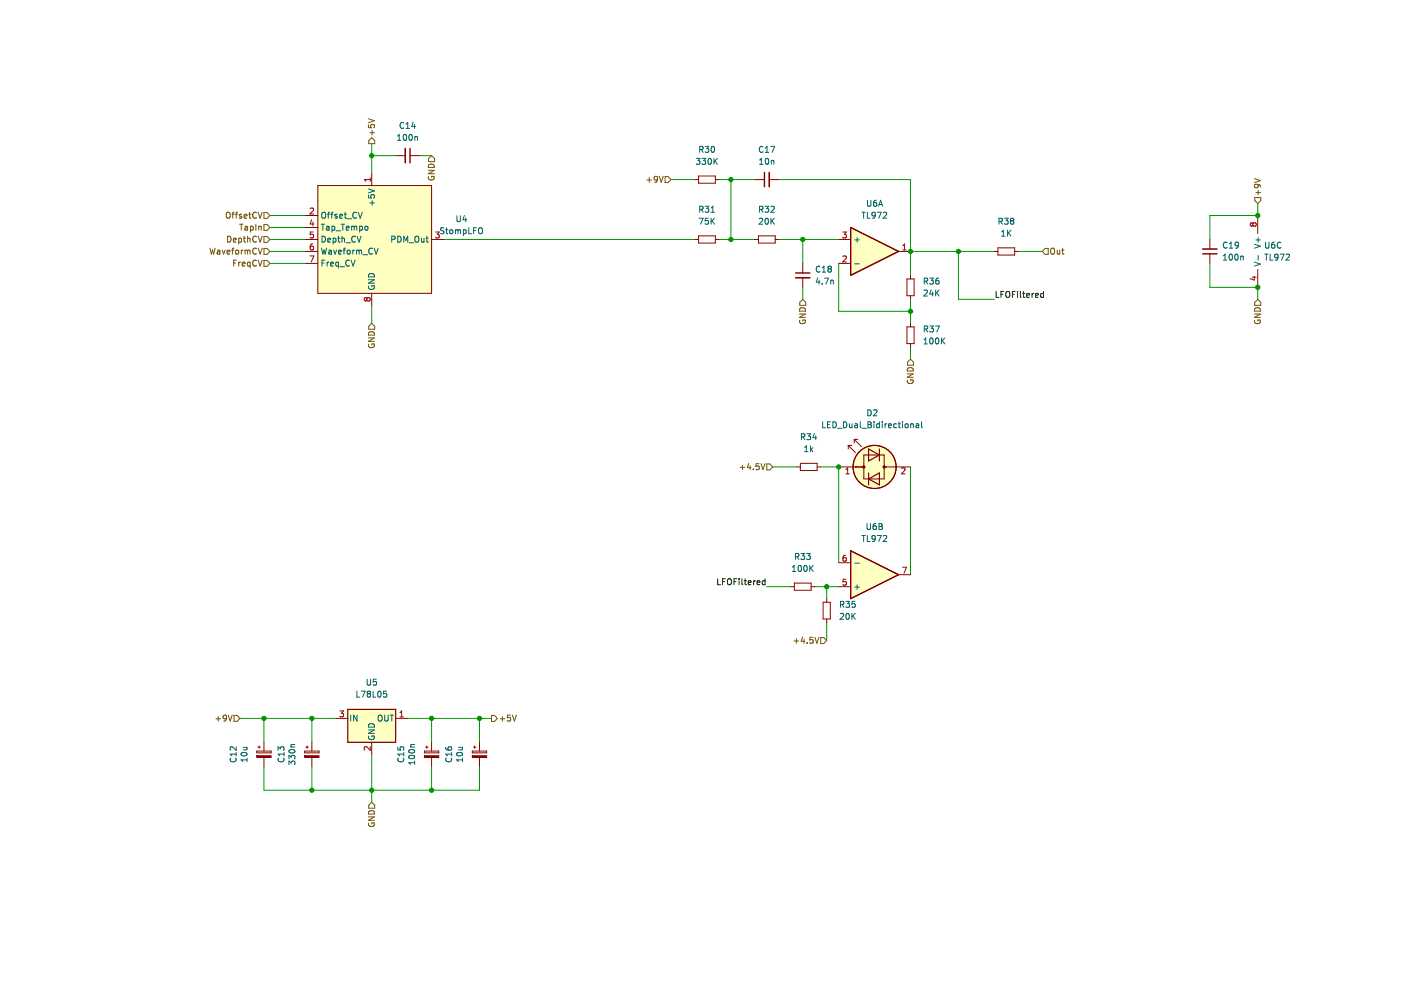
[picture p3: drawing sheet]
<svg xmlns="http://www.w3.org/2000/svg" width="297mm" height="210mm" viewBox="0 0 297 210" stroke-linecap="round" stroke-linejoin="round" font-family="sans-serif">
<path d="M.1 0h296.9v209.9h-296.9z" fill-rule="evenodd" fill="#fff" stroke="#fff" stroke-width=".21"/>
<g fill="#ffffc2" stroke="#ffffc2" stroke-width=".21">
<path d="M180.4 48.2l10.1 5.1-10.1 5.1z"/>
<path d="M67.4 39.3h24.1v22.9h-24.1z" fill-rule="evenodd"/>
</g>
<path d="M73.7 150.4h10.2v7h-10.2z" fill-rule="evenodd" fill="#ffffc2" stroke="#ffffc2" stroke-width=".25"/>
<path d="M180.4 48.2l10.1 5.1-10.1 5.1z" fill="none" stroke="#840000" stroke-width=".25"/>
<circle cx="185.4" cy="99" r="4.6" fill="#ffffc2" stroke="#840000" stroke-width=".21"/>
<path d="M180.4 116.8l10.1 5.1-10.1 5z" fill="#ffffc2" stroke="#ffffc2" stroke-width=".21"/>
<g fill="none" stroke="#840000" stroke-width=".25">
<path d="M180.4 48.2l10.1 5.1-10.1 5.1zM184.2 95.2l2.2 1.3-2.2 1.2zM186.4 95.2v2.5M180.4 116.8l10.1 5.1-10.1 5zM184.2 101.5l2.2-1.2v2.5zM184.2 100.3v2.5M73.7 150.4h10.2v7h-10.2z"/>
<circle cx="185.4" cy="99" r="4.6"/>
</g>
<g fill="none" stroke="#009600" stroke-width=".21">
<path d="M78.8 33h5.1M78.8 30.5v6.3M89 33h2.5M142.3 38.1h5.1M152.4 38.1h7.6M155 38.1v12.7M165.1 38.1h27.9v20.3M57.2 55.8h7.6M57.2 48.2h7.6M57.2 53.3h7.6M57.2 50.8h7.6M57.2 45.7h7.6"/>
<path d="M94 50.8h53.4M152.4 50.8h7.6M165.1 50.8h12.7M170.2 50.8v5M177.8 55.8v10.2h15.2M193 53.3h17.8M203.2 53.3v10.2h7.6M215.9 53.3h5.1M256.5 55.8v5.1h10.2v2.6M266.7 43.2v2.5h-10.2v5.1M78.8 64.7v3.8M170.2 60.9v2.6"/>
<path d="M193 63.5v5M193 73.6v2.6M163.9 99h5M174 99h3.8v20.3M193 99v22.9M162.6 124.4h5.1M172.7 124.4h5.1M175.3 124.4v2.5M175.3 132v3.8M50.9 152.3h20.3M56 152.3v5.1M66.1 152.3v5.1"/>
<path d="M78.8 159.9v10.2M86.4 152.3h17.8M91.5 152.3v5.1M101.7 152.3v5.1M56 162.5v5h45.7v-5M66.1 162.5v5M91.5 162.5v5"/>
</g>
<g fill="none" stroke="#0f0f0f" stroke-width=".21">
<path d="M211.2 61.8v1.3h.6M212.2 62.4h.4M212.8 61.8h-.6v1.3M213.3 62l.3-.2a.43 .43 0 0 1 .5 .4v.4a.42 .42 0 0 1-.4 .5 .42 .42 0 0 1-.4-.5zM214.6 62.4h.5M215.2 61.8h-.6v1.3M215.7 61.8v.1M215.7 62.2v.9M216.3 61.8v1.1l.2 .2M216.8 62.2h.5M217 61.8v1.1l.3 .2M217.7 62.6l.6-.1-.1-.2-.4-.1-.1 .2v.6h.5"/>
<path d="M218.8 62.2v.9M219.2 62.2l-.4 .3M219.5 62.6l.6-.1v-.2l-.4-.1-.2 .2 .1 .6h.5M221.2 62.3l-.3-.1-.3 .3 .1 .5h.5M221.2 61.8v1.3M152.2 122.7v1.3h.6M153.2 123.3h.4M153.8 122.7h-.6v1.3M154.3 122.9l.2-.2a.43 .43 0 0 1 .6 .4v.5a.42 .42 0 0 1-.5 .4 .42 .42 0 0 1-.4-.4zM155.6 123.3h.4M156.2 122.7h-.6v1.3M156.7 122.7v.1"/>
<path d="M156.7 123.1v.9M157.3 122.7v1.1l.2 .2M157.8 123.1h.5M158 122.7v1.1l.3 .2M158.6 123.6l.6-.2v-.2l-.4-.1-.2 .2 .1 .6h.5M159.8 123.1v.9M160.1 123.1l-.3 .3M160.5 123.6l.6-.2v-.2l-.4-.1-.2 .2 .1 .6h.5M162.2 123.2l-.4-.1-.2 .3 .1 .5h.5M162.2 122.7v1.3"/>
</g>
<g fill="none" stroke="#725600" stroke-width=".21">
<path d="M78.1 26.4v.7h.6v-.6l.6-.1 .1 .2-.1 .5M78.1 25.2l1.3 .4-1.3 .4M78.4 28.1h1M78.8 29.2l.6 .6v.7h-1.2v-.7zM78.9 27.7v.9M90.8 36.1h1.3l-1.3 .7h1.3M90.9 37.4a.58 .58 0 0 0 .6 .8 .58 .58 0 0 0 .5-.8h-.5v.2M91 34.9a.66 .66 0 0 1 .7-.1 .66 .66 0 0 1 .4 .7h-1.3zM91.5 33l.6 .6v.7h-1.2v-.7zM137.2 38.2h.9M137.7 37.7v1M139.4 37.9l-.2 .3-.4-.1-.1-.6 .5-.1 .2 .2-.1 .8-.1 .2-.4 .1"/>
<path d="M139.8 37.4l.4 1.3 .4-1.3M141 37.4h.6l.7 .7-.7 .6h-.6zM266 37.9l1.2 .4-1.2 .4M266.5 39.1l.3 .2-.1 .4h-.6l-.1-.4 .2-.2h.7l.3 .2v.4M44.5 52.6l.3 1.3 .3-.9 .2 .9 .3-1.3M46.1 53.1h.5v.8M46.6 53.3l-.6 .3 .2 .3 .4-.1M47.1 53l.3 .9 .3-.9M48 45.2l.3-.2a.43 .43 0 0 1 .5 .4v.4a.42 .42 0 0 1-.4 .5 .42 .42 0 0 1-.4-.5zM48.1 53.5l.6-.2v-.2l-.4-.1-.2 .2 .1 .6h.5M48.3 50.1a.64 .64 0 0 1 .7 .6 .64 .64 0 0 1-.7 .6zM49.1 53h.5"/>
<path d="M49.2 45.4h.5M49.5 50.9l.6-.1-.1-.2-.3-.1-.2 .2v.6h.5M49.5 55.8h.5M49.6 52.6l-.3 .2v1.1M49.7 45l-.4 .2v1.1M49.9 45.4h.5M50 53.2l.2-.2 .4 .2-.1 .6h-.5zM50.1 55.2h-.6v1.2M50.4 45l-.3 .2v1.1M50.6 50.6l.4-.1 .2 .2-.1 .6h-.5M50.6 50.5v1.3M50.6 55.6v.8"/>
<path d="M50.8 47.5h.7M51 55.6l-.4 .2M51.2 47.5v1.3M51.2 53v.9M51.2 45.5l-.3-.1-.2 .2 .1 .2 .4 .1v.3h-.5M51.3 56l.6-.1v-.3h-.4l-.2 .2 .1 .6h.5M51.5 53l-.3 .3M51.6 50.5h.5M51.8 45.8l.6-.1-.1-.2-.4-.1-.1 .2v.6h.5M51.8 50.1v1.1l.3 .1M51.9 48h.5l.1 .8M51.9 53v.9"/>
<path d="M51.9 53.2l.4-.2 .2 .2M52.5 50.6h.5v.7M52.5 50.1v1.2M52.5 53.2v.7M52.5 53.2l.2-.2 .3 .1v.8M52.5 48.3l-.6 .2 .2 .3 .4-.1M52.7 45.4h.5M52.9 45v1.1l.3 .2M53 55.6v1.2M53 55.6h-.3l-.3 .2 .2 .6h.4M53.1 48h.4l.2 .2-.1 .5h-.5M53.1 48v1.2"/>
<path d="M54.2 47.5v1.3M54.4 45.1a.56 .56 0 0 0-.8 .5 .56 .56 0 0 0 .8 .5M54.4 50.2a.56 .56 0 0 0-.8 .5 .56 .56 0 0 0 .8 .5M54.4 52.7a.56 .56 0 0 0-.8 .5 .56 .56 0 0 0 .8 .6M54.4 55.3a.56 .56 0 0 0-.8 .5 .56 .56 0 0 0 .8 .5M54.7 45l.5 1.3 .4-1.3M54.7 50.1l.5 1.2 .4-1.2M54.7 55.2l.5 1.2 .4-1.2M54.7 52.6l.5 1.3 .4-1.3M54.8 48.1l.5-.1 .1 .8M54.8 48v.8M56 50.1h.6l.6 .7-.6 .6h-.6z"/>
<path d="M56 45.1h.6l.6 .6-.6 .6h-.6zM56 47.6h.6l.6 .6-.6 .7h-.6zM56 52.7h.6l.6 .6-.6 .6h-.6zM56 55.2h.6l.6 .6-.6 .7h-.6zM221.6 52.7h.6v1.2h-.6l-.6-.6zM222.8 52.8l.3-.2a.43 .43 0 0 1 .5 .4v.5a.42 .42 0 0 1-.4 .4 .42 .42 0 0 1-.4-.4zM224.1 53l.1 .8h.5M224.7 53v.9M225.1 53h.5M225.3 52.6v1.1l.3 .2M266 41.9h1.3v.6l-.6 .7-.7-.7zM266.3 40.8h.9"/>
<path d="M266.8 40.3v1M78.1 71.7h1.3l-1.3 .7h1.3M78.2 73a.58 .58 0 0 0 .6 .7 .58 .58 0 0 0 .5-.8h-.5v.3M78.2 69.2l.6-.7 .6 .7v.6h-1.2zM78.3 70.4a.66 .66 0 0 1 .8 0 .66 .66 0 0 1 .3 .6h-1.3zM169.5 66.6h1.3l-1.3 .7h1.3M169.6 67.9a.58 .58 0 0 0 .6 .7 .58 .58 0 0 0 .5-.8h-.5v.3M169.6 64.1l.6-.6 .6 .6v.6h-1.2zM169.7 65.4a.66 .66 0 0 1 .7-.1 .66 .66 0 0 1 .4 .7h-1.3zM192.4 79.3h1.2l-1.2 .7h1.2M192.5 78.1a.66 .66 0 0 1 .8-.1 .66 .66 0 0 1 .3 .7h-1.2zM193 76.2l.7 .6v.6h-1.3v-.6z"/>
<path d="M266 66.6h1.2l-1.2 .7h1.2M266 67.9a.58 .58 0 0 0 .6 .7 .58 .58 0 0 0 .5-.8h-.4v.3M266 64.1l.7-.6 .6 .6v.6h-1.3zM266.2 65.4a.66 .66 0 0 1 .7-.1 .66 .66 0 0 1 .3 .7h-1.2zM156.9 99.1h1M157.4 98.6v1M158.7 98.2l-.3 1h.8M159.1 98.7v.9M159.7 99.5v.1M160.9 98.3h-.6v.6h.6v.6l-.2 .1-.4-.1M161.3 98.3l.5 1.3 .4-1.3M162.6 98.4h.6l.7 .6-.7 .6h-.6z"/>
<path d="M192.4 80.6a.58 .58 0 0 0 .6 .7 .58 .58 0 0 0 .5-.8h-.4v.3M168.4 135.9h.9M168.8 135.4v1M170.2 135.1l-.3 .9h.8M170.5 135.5v.9M171.1 136.3v.1M172.3 135.1h-.6v.6h.6v.6l-.1 .1-.5-.1M172.8 135.1l.4 1.3 .4-1.3M174 135.2h.6l.7 .6-.7 .6h-.6zM45.8 152.4h.9M46.3 151.9v1M48 152.2l-.2 .2-.4-.1v-.6l.4-.1 .2 .3v.7l-.2 .2-.4 .1"/>
<path d="M48.4 151.6l.4 1.3 .4-1.3M49.6 151.7h.7l.6 .6-.6 .6h-.7zM104.2 151.7h.6l.7 .6-.7 .6h-.6zM106 152.4h1M106.5 151.9v1M108.2 151.6h-.6l-.1 .6h.7v.6l-.2 .1-.5-.1M108.6 151.6l.5 1.3 .4-1.3M78.1 173.2h1.3l-1.3 .7h1.3M78.2 174.5a.58 .58 0 0 0 .6 .8 .58 .58 0 0 0 .5-.8h-.5v.2M78.2 170.7l.6-.6 .6 .6v.7h-1.2zM78.3 172a.66 .66 0 0 1 .8-.1 .66 .66 0 0 1 .3 .7h-1.3z"/>
</g>
<path d="M85.9 31.5v3M163.1 36.6v3M168.7 58.9h3M255 52.8h3" fill="none" stroke="#840000" stroke-width=".33"/>
<path d="M86.9 31.5v3M162.1 36.6v3M168.7 57.9h3M255 53.8h3" fill="none" stroke="#840000" stroke-width=".3"/>
<g fill="none" stroke="#840000" stroke-width=".21">
<path d="M67.4 39.3h24.1v22.9h-24.1zM78.8 36.8v2.5M83.9 33h2M86.9 33h2.1M147.4 38.1h.7M148.1 37.3h3.6v1.5h-3.6zM151.7 38.1h.7M160 38.1h2.1M163.1 38.1h2M64.8 45.7h2.6M64.8 50.8h2.6M64.8 48.2h2.6"/>
<path d="M64.8 53.3h2.6M64.8 55.8h2.6M91.5 50.8h2.5M147.4 50.8h.7M148.1 50h3.6v1.5h-3.6zM151.7 50.8h.7M160 50.8h.8M160.8 50h3.6v1.5h-3.6zM164.4 50.8h.7M170.2 55.8v2.1M170.2 58.9v2M177.8 50.8h2.6"/>
<path d="M177.8 55.8h2.6M190.5 53.3h2.5M192.3 59.1h1.5v3.6h-1.5zM193 58.4v.7M210.8 53.3h.8M211.6 52.5h3.5v1.6h-3.5zM215.1 53.3h.8M256.5 50.8v2M256.5 53.8v2M266.7 45.7v3.8M266.7 57.1v3.8M78.8 62.2v2.5"/>
<path d="M192.3 69.3h1.5v3.6h-1.5zM193 62.7v.8M193 68.5v.8M193 72.9v.7M168.9 99h.8M169.7 98.2h3.5v1.6h-3.5zM173.2 99h.8M177.8 99h5.3M179.8 94.4v.8M179.8 94.4l1.6 1.6M179.8 94.4h.8M181.1 93.2v.7"/>
<path d="M181.1 93.2l1.5 1.5M181.1 93.2h.8M183.1 96.5h4.4v5h-4.4zM187.5 99h5.5M177.8 119.3h2.6M167.7 124.4h.7M168.4 123.6h3.6v1.6h-3.6zM172 124.4h.7M174.5 127.7h1.5v3.5h-1.5zM175.3 126.9v.8M175.3 131.2v.8M177.8 124.4h2.6"/>
<path d="M190.5 121.9h2.5M54.4 159.2h3.1v.4h-3.1zM54.7 158.4h.5M54.9 158.2v.5M56 157.4v1.8M64.6 159.2h3v.4h-3zM64.8 158.4h.6M65.1 158.2v.5M66.1 157.4v1.8M71.2 152.3h2.5M78.8 157.4v2.5M83.9 152.3h2.5"/>
<path d="M90 159.2h3v.4h-3zM90.2 158.4h.5M90.5 158.2v.5M91.5 157.4v1.8M100.1 159.2h3.1v.4h-3.1zM100.4 158.4h.5M100.6 158.2v.5M101.7 157.4v1.8M56 160.6v1.9M66.1 160.6v1.9M91.5 160.6v1.9M101.7 160.6v1.9"/>
</g>
<g fill="none" stroke="#006464" stroke-width=".21">
<path d="M84.3 29.8h.7M84.3 28.9l.3-.4v1.3M85.6 26.1a.56 .56 0 0 0-.8 .5 .56 .56 0 0 0 .8 .5M85.6 28.6l.2-.1a.68 .68 0 0 1 .4 .6 .68 .68 0 0 1-.4 .7l-.3-.5zM86.1 27.2h.7M86.1 26.3l.4-.3v1.2M86.8 28.6l.2-.1a.68 .68 0 0 1 .4 .6 .68 .68 0 0 1-.4 .7l-.3-.5zM87.6 25.9l-.3 .9h.8M87.9 26.4v.8M88 28.9v.9M88 29h.4l.1 .8M147.6 33.6h.8l-.4 .5 .4 .1v.5l-.2 .1-.6-.1"/>
<path d="M148.4 31.7l.6-.1v-.4l-.6-.2v1.3M148.7 31.7l.4 .6M148.8 33.6h.8l-.4 .5 .4 .1v.5l-.2 .1-.6-.1M149.5 31h.8l-.4 .5 .3 .1v.6l-.2 .1-.5-.1M150.2 33.7l.2-.1a.68 .68 0 0 1 .4 .6 .68 .68 0 0 1-.4 .6l-.3-.4zM150.9 31.2l.2-.2a.68 .68 0 0 1 .4 .7 .68 .68 0 0 1-.4 .6l-.3-.5zM151.4 33.6v1.2M151.6 34.1l.5 .7M152.1 33.6l-.7 .7M161 34.8h.8M161 33.9l.4-.3v1.2M161.8 31.2a.56 .56 0 0 0-.8 .5 .56 .56 0 0 0 .8 .5"/>
<path d="M162.3 32.3h.7M162.3 31.4l.3-.4v1.3M162.4 33.7l.2-.1a.68 .68 0 0 1 .4 .6 .68 .68 0 0 1-.4 .6l-.3-.4zM163.4 31h.9l-.6 1.3M163.5 34v.8M163.5 34.1h.5l.1 .7M68.1 47.5h.7M68.2 52.6l.3 1.3 .2-.9 .2 .9 .3-1.3M68.3 45.2l.2-.2a.43 .43 0 0 1 .6 .4v.4a.42 .42 0 0 1-.5 .5 .42 .42 0 0 1-.4-.5zM68.3 50.1a.64 .64 0 0 1 .7 .6 .64 .64 0 0 1-.7 .6zM68.3 55.8h.4M68.5 47.5v1.3"/>
<path d="M68.9 55.2h-.6v1.2M69.2 48h.5l.1 .8M69.4 55.6v.8M69.4 45.4h.5M69.5 50.9l.6-.1-.1-.2-.3-.1-.2 .2v.6h.5M69.7 53.1h.5l.1 .8M69.7 55.6l-.3 .2M69.8 48.3l-.6 .2 .2 .3 .4-.1M69.9 45l-.3 .2v1.1M70.1 56l.6-.1-.1-.3h-.3l-.2 .2v.6h.5M70.1 45.4h.5M70.3 53.3l-.6 .3 .1 .3 .5-.1"/>
<path d="M70.4 48h.4l.2 .2-.1 .5h-.5M70.4 48v1.2M70.6 45l-.3 .2v1.1M70.6 50.6l.4-.1 .2 .2-.1 .6h-.5M70.6 50.5v1.3M70.8 53l.3 .9 .3-.9M71.2 48.9h1M71.5 45.5l-.3-.1-.2 .2 .1 .2 .4 .1v.3h-.5M71.6 50.5h.5M71.8 50.1v1.1l.3 .1M71.8 53.5l.6-.2-.1-.2-.3-.1-.2 .2v.6h.5M71.8 55.6v1.2"/>
<path d="M71.8 55.6h-.4l-.2 .2 .1 .6h.5M72 45.8l.6-.1v-.2l-.4-.1-.2 .2 .1 .6h.5M72.1 56.5h.9M72.3 47.5h.7M72.5 50.6h.5v.7M72.5 50.1v1.2M72.7 47.5v1.3M72.7 53h.5M73 45.4h.5M73.2 45v1.1l.3 .2M73.2 52.6l-.3 .2v1.1M73.4 51.5h.9"/>
<path d="M73.4 48.4l.6-.1v-.3h-.4l-.2 .1 .1 .6h.5M73.6 46.4h1M73.7 53.1l.3-.1 .3 .3v.3l-.3 .3-.4-.3zM74.1 55.3a.56 .56 0 0 0-.8 .5 .56 .56 0 0 0 .8 .5M74.4 55.2l.5 1.2 .4-1.2M74.6 48.1l.3-.1 .2 .1M74.6 48v.8M74.8 53v.9M75.1 48.1l.2-.1h.3v.8M75.1 48.1v.7M75.2 53l-.4 .3M75.3 50.2a.56 .56 0 0 0-.7 .5 .56 .56 0 0 0 .7 .5"/>
<path d="M75.6 45.1a.56 .56 0 0 0-.8 .5 .56 .56 0 0 0 .8 .5M75.6 53.2l.4-.2 .1 .2M75.6 53v.9M75.7 50.1l.4 1.2 .5-1.2M76 45l.4 1.3 .4-1.3M76.1 53.2l.2-.2 .3 .1 .1 .8M76.1 53.2v.7M76.3 48h.3l.3 .2-.2 .5h-.4M76.3 48v1.2M77 54h.9M77.4 48.1l.2-.1 .3 .1v.6h-.5zM78.1 41.3v.6l.6 .1v-.6l.6-.1 .1 .2-.1 .5"/>
<path d="M78.1 40.1l1.3 .4-1.3 .4M78.1 59.3h1.3l-1.3 .7h1.3M78.3 58.1a.66 .66 0 0 1 .8-.1 .66 .66 0 0 1 .3 .7h-1.3zM78.4 43h1M78.9 42.5v1M79 52.7a.56 .56 0 0 0-.8 .5 .56 .56 0 0 0 .8 .6M79.3 52.6l.5 1.3 .4-1.3M83.1 50.7h.6v-.5l-.6-.1v1.2M84.3 50.1a.64 .64 0 0 1 .8 .6 .64 .64 0 0 1-.8 .6zM85.6 51.3v-1.2l.4 .9 .4-.9v1.2M86.8 51.5h.9M88 50.3l.3-.2a.43 .43 0 0 1 .5 .4v.4a.42 .42 0 0 1-.4 .5 .42 .42 0 0 1-.4-.5z"/>
<path d="M89.3 50.5l.1 .8 .5-.1M89.9 50.5v.8M90.3 50.5h.5M90.5 50.1v1.1l.3 .1M94.1 48.3l-.6 .1v.4l.5 .2 .1 .3-.2 .3-.5-.1M94.5 48.7h.5M94.7 48.3v1.1l.3 .2M95.5 48.8l.3-.1 .2 .3v.3l-.2 .3-.5-.3zM96.6 48.8l.3-.1 .2 .2M96.6 48.7v.9M96.9 45.7v1.1l.2 .2h.4l.1-.2v-1.1M97.1 48.9l.2-.2 .3 .1v.8"/>
<path d="M97.1 48.9v.7M98.2 48.8l.4-.1 .2 .3-.1 .5h-.5M98.2 48.7v1.3M98.5 45.7l-.3 .9h.7M98.8 46.2v.8M99.4 48.3v1.3h.6M100.4 48.9h.4M101 48.3h-.6v1.3M101.5 48.5l.2-.2a.43 .43 0 0 1 .6 .4v.4a.42 .42 0 0 1-.4 .5 .42 .42 0 0 1-.5-.5zM148.2 46.3h.9l-.6 1.2M148.4 44.4l.6-.1v-.4l-.6-.2v1.3M148.7 44.4l.4 .6"/>
<path d="M149.5 43.7h.8l-.4 .5 .3 .1v.6l-.2 .1-.5-.1M150.2 46.3h-.6l-.1 .6 .6-.1 .1 .6-.2 .1-.5-.1M150.8 45h.7M150.8 46.3v1.2M150.8 44.1l.3-.4v1.3M150.9 46.8l.6 .7M151.5 46.3l-.7 .7M161 46.4l.5-.1 .2 .3-.8 .9h.8M161 44.4l.6-.1 .1-.4-.7-.2v1.3M161.3 44.4l.5 .6M162.2 43.7h.8l-.4 .5 .3 .1v.6l-.2 .1-.5-.1M162.3 46.4l.2-.1a.68 .68 0 0 1 .4 .6 .68 .68 0 0 1-.4 .6l-.3-.4z"/>
<path d="M163.5 43.9l.4-.2 .3 .4-.8 .9h.8M163.5 46.3v1.2M163.6 46.8l.6 .7M164.2 46.3l-.7 .7M173.4 58.9l-.3 .9h.7M173.7 59.4v.8M173.8 56.5a.56 .56 0 0 0-.7 .6 .56 .56 0 0 0 .7 .5M174.3 56.8l.4-.4v1.3M174.3 57.7h.8M174.8 59h.9l-.6 1.2M175.8 57l-.3-.3 .3-.3h.2l.3 .3-.3 .3M175.8 57l-.3 .2 .1 .4 .2 .1h.2l.3-.2v-.3l-.3-.2"/>
<path d="M175.8 57h.2M176.1 59.4v.8M176.1 59.5h.5l.1 .7M181.2 50.9h1M181.2 55.9h1M181.7 50.4v.9M182.7 45h.8M183.1 45v1.3M183.9 45v1.3h.6M183.9 42.5v1l.3 .2h.2l.2-.2v-1M185.6 45.5l-.3 .3-.3-.1-.1-.6 .4-.1 .3 .2-.1 .8-.2 .2-.3 .1M185.8 42.5h-.4l-.1 .3-.1 .7 .2 .2 .5-.1-.1-.6-.4-.1-.2 .3"/>
<path d="M186 45h.9l-.6 1.3M186.3 43.7l.4-1.2 .4 1.2M186.4 43.4h.6M187.3 45.1l.5-.1 .2 .4-.8 .9h.8M196 59.6h.6v-.5l-.6-.1v1.2M196.3 59.6l.4 .6M197.1 59h.8l-.4 .4 .3 .2v.5l-.1 .1-.6-.1M199 59h-.4l-.2 .3v.7l.2 .2 .4-.1v-.6l-.4-.1-.2 .3M211.8 46.9h.6l.1-.5-.7-.1v1.2M212.1 46.9l.4 .6M212.4 50.1h.7M212.4 49.2l.3-.4v1.3"/>
<path d="M213 46.3h.7l-.4 .5 .4 .1v.5l-.2 .1-.5-.1M213.6 48.8v1.3M213.8 49.4l.6 .7M214.4 48.8l-.8 .7M214.5 46.8l-.3-.2 .3-.3h.2l.3 .2-.3 .3M214.5 46.8l-.3 .3 .1 .3 .2 .1h.2l.3-.2-.1-.4-.2-.1M214.5 46.8h.2M259.4 55.1h.7M259.4 54.2l.3-.3v1.2M260.2 51.5a.56 .56 0 0 0-.8 .5 .56 .56 0 0 0 .8 .5M260.6 52.6h.8M260.6 51.7l.4-.4v1.3"/>
<path d="M260.7 54l.2-.1a.68 .68 0 0 1 .4 .6 .68 .68 0 0 1-.4 .6l-.3-.4zM261.9 54l.2-.1a.68 .68 0 0 1 .4 .6 .68 .68 0 0 1-.4 .6l-.3-.4zM262.6 51.9l-.3 .2h-.3l-.1-.6 .4-.2 .3 .3-.1 .7-.2 .2-.3 .1M263.1 54.3v.8M263.1 54.4h.4l.1 .7M266 55.6l1.2 .4-1.2 .4M266 51.8l1.2 .4-1.2 .4M266.3 50.9h.9M266.8 50.4v1M266.8 54.2v.9M268.1 53.9h.8M268.3 51.3v1.1l.3 .2h.2l.2-.2v-1.1"/>
<path d="M268.5 53.9v1.3M269.3 53.9v1.3h.6M270.2 51.3l-.4 .1-.2 .2v.8l.2 .2 .5-.1-.1-.6-.4-.1-.2 .3M271 54.4l-.3 .3-.3-.1-.1-.6 .4-.1 .3 .2-.1 .8-.2 .2-.3 .1M271.4 53.9h.8l-.5 1.3M271.6 51.5a.56 .56 0 0 0-.8 .5 .56 .56 0 0 0 .8 .5M272.7 54l.5-.1 .2 .3-.8 1h.8M78.2 60.6a.58 .58 0 0 0 .6 .8 .58 .58 0 0 0 .5-.8h-.5v.2M174.3 60.1v.1M195.9 61.6l.5-.1 .2 .4-.8 .9h.8M195.9 72.9h.7M195.9 72l.4-.3v1.2"/>
<path d="M196 69.8l.6-.1v-.5l-.6-.1v1.3M196.3 69.8l.4 .6M197.1 69.1h.8l-.4 .5 .3 .1v.6l-.1 .1-.6-.1M197.2 71.8l.2-.1a.68 .68 0 0 1 .5 .6 .68 .68 0 0 1-.5 .6l-.3-.5zM197.4 61.4l-.3 .9h.8M197.7 61.9v.9M198.3 69.1h.9l-.6 1.3M198.4 61.5v1.3M198.4 71.8l.2-.1a.68 .68 0 0 1 .5 .6 .68 .68 0 0 1-.5 .6l-.3-.5zM198.6 62l.5 .8M199.1 61.5l-.7 .7M199.6 71.7v1.2"/>
<path d="M199.8 72.2l.5 .7M200.3 71.7l-.7 .7M169.9 92.6h.6l.1-.5-.7-.1v1.2M170.2 92.6l.5 .6M170.6 95.8h.7M170.6 94.9l.4-.4v1.3M171.1 92h.8l-.5 .4 .4 .2v.5l-.2 .1-.5-.1M171.9 94.5v1.3M172 95.3l.3 .5M172.3 94.9l-.4 .5M172.6 91.9l-.3 .9h.8M173 92.4v.8"/>
<path d="M174.4 89.4v1.3h.6M175.4 90h.5M176.1 89.4h-.7v1.3h.7M176.6 89.4a.64 .64 0 0 1 .7 .7 .64 .64 0 0 1-.7 .6zM177.6 90.8h.9M178.8 89.4a.64 .64 0 0 1 .8 .7 .64 .64 0 0 1-.8 .6zM180.1 89.8l.1 .8h.4M180.6 89.8v.9M181.2 89.9h.5l.1 .8M181.8 90.1l-.6 .3 .2 .3 .4-.1M182.4 89.4v1.1l.2 .2M182.8 90.8h.9"/>
<path d="M184 86.9a.64 .64 0 0 1 .7 .6 .64 .64 0 0 1-.7 .7zM184 89.4h.5l.2 .3-.2 .3 .2 .1 .1 .4-.3 .2h-.5zM184 90h.5M185.2 87l.5-.1 .2 .3-.8 1h.8M185.3 89.4v.1M185.3 89.8v.9M186.4 89.9l-.3-.1-.3 .3 .2 .5h.4M186.4 89.4v1.3M187.1 89.4v.1M187.1 89.8v.9M187.7 89.8v.9M188 89.8l-.3 .3"/>
<path d="M188.4 90.3l.6-.2-.1-.2-.3-.1-.2 .2v.6h.5M190.1 89.9l-.4-.1-.2 .3 .1 .5h.5M190.4 89.8h.5M190.6 89.4v1.1l.3 .2M191.3 89.4v.1M191.3 89.8v.9M191.9 90l.2-.2 .4 .2-.1 .6h-.5zM193.1 90l.5-.1v.8M193.1 89.8v.9M194.2 89.9h.5l.1 .8M194.8 90.1l-.6 .3 .2 .3 .4-.1M195.4 89.4v1.1l.2 .2"/>
<path d="M168.7 118h.6v-.5l-.6-.2v1.3M169 118l.4 .6M169.8 117.3h.8l-.4 .5 .3 .2v.5l-.1 .1-.6-.1M171 117.3h.8l-.4 .5 .3 .2v.5l-.1 .1-.6-.1M171.7 119.9v1.3M172.4 119.9l-.7 .7M181.2 119.4h1M182.7 113.5h.8M183.1 113.5v1.3M183.8 111v1l.3 .3h.2l.3-.3v-1M183.9 113.5v1.3h.6M185.6 114.1l-.3 .2h-.3l-.1-.6 .4-.2 .3 .3-.1 .7-.2 .2-.3 .1"/>
<path d="M185.7 111l-.4 .1-.1 .2-.1 .7 .2 .3 .5-.1-.1-.7h-.4l-.2 .2M186 113.5h.9l-.6 1.3M186.4 111h.4l.2 .2-.2 .4 .2 .1 .1 .3-.2 .3h-.5zM186.4 111.6h.4M187.3 113.7l.5-.2 .2 .4-.8 .9h.8M168 121.2h.7M168 120.2l.4-.3v1.3M169.3 120l.2-.1a.68 .68 0 0 1 .4 .6 .68 .68 0 0 1-.4 .7l-.3-.5zM170.5 120l.2-.1a.68 .68 0 0 1 .5 .6 .68 .68 0 0 1-.5 .7l-.3-.5zM171.9 120.4l.5 .8M178.1 130.2l.5-.2 .3 .4-.8 .9h.8M178.2 128.2l.6-.1 .1-.5-.7-.1v1.3"/>
<path d="M178.5 128.2l.4 .6M179.3 127.5h.8l-.4 .5 .4 .1v.6l-.2 .1-.6-.1M179.5 130.2l.1-.2a.68 .68 0 0 1 .5 .7 .68 .68 0 0 1-.5 .6l-.3-.5zM180.6 130v1.3M180.8 130.6l.5 .7M181.2 124.5h1M181.3 127.5h-.6l-.1 .6 .6-.1 .1 .7-.2 .1-.5-.1M181.3 130l-.7 .8M181.7 124v1M50.1 159.9h-1.3l.4 .4M50.1 158.3v.8l-.9-.8-.4 .3 .1 .5M50.1 159.5v.8"/>
<path d="M51.2 159.7a.61 .61 0 0 1 .7-.2 .61 .61 0 0 1 .4 .6 .75 .75 0 0 1-1.2-.3zM51.5 158.4h.9M52.3 158.4v.5l-.8 .1M59 159.1v-.8l.4 .5 .2-.4h.5l.1 .2-.1 .5M60.2 159.9h-1.2l.3 .4M60.2 159.5v.8M61.4 159.1a.61 .61 0 0 1 .7-.2 .61 .61 0 0 1 .4 .6 .75 .75 0 0 1-1.2-.3zM61.7 158.4h.8M62.5 157.8l-.8 .1 .1 .5M74.4 151.6v1.3M75.7 146.5v1.3h.6M75.7 151.6v1.3l-.7-1.3v1.3"/>
<path d="M76.6 146.5h.8l-.5 1.3M77.8 144v1l.3 .3h.2l.3-.3v-1M78.1 147.1l-.3-.3 .3-.3 .3 .1 .2 .2-.3 .3M78.1 147.1l-.3 .2v.3l.3 .2h.3l.2-.2-.1-.4-.2-.1M78.1 147.1h.2M78.1 154.8h1.3l-1.3 .7h1.3M78.2 156.1a.58 .58 0 0 0 .6 .7 .58 .58 0 0 0 .5-.8h-.5v.3M78.3 153.6a.66 .66 0 0 1 .8-.1 .66 .66 0 0 1 .3 .7h-1.3zM79.1 146.5v1.3h.6M79.8 144h-.6l-.1 .6 .6-.1 .1 .7-.2 .1-.5-.1M80.2 146.7l.2-.2a.68 .68 0 0 1 .4 .7 .68 .68 0 0 1-.4 .6l-.3-.5zM80.2 151.8l.3-.2a.43 .43 0 0 1 .5 .4v.5a.42 .42 0 0 1-.4 .4 .42 .42 0 0 1-.4-.4z"/>
<path d="M81.6 151.6v1l.2 .3h.2l.3-.3v-1M82 146.5h-.6l-.1 .6h.6l.1 .6-.2 .1-.5-.1M82.7 151.6h.7M83.1 151.6v1.3M84.3 158.4v.6l.6 .1v-.7h.6l.1 .2-.1 .5M85.6 159.5v.8M85.6 159.9h-1.3l.4 .4M86.8 159.1a.61 .61 0 0 1 .7-.2 .61 .61 0 0 1 .4 .6 .75 .75 0 0 1-1.3-.3zM87.1 158.4h.8M87.9 157.8l-.8 .1 .1 .5M94.5 158.4l.1 .4 .2 .2 .7 .1 .3-.3-.2-.4h-.6v.4l.2 .3M95.8 159.5v.8"/>
<path d="M95.8 159.9h-1.3l.4 .4M96.9 159.7a.61 .61 0 0 1 .7-.2 .61 .61 0 0 1 .4 .6 .75 .75 0 0 1-1.2-.3zM97.2 158.4h.9M97.9 158.4l.1 .5-.8 .1M48.9 160.7a.56 .56 0 0 0 .5 .8 .56 .56 0 0 0 .5-.8M52.4 161.1h-1.3l.4 .4M52.4 160.7v.8M59.1 160.7a.56 .56 0 0 0 .5 .8 .56 .56 0 0 0 .5-.8M61.3 160.9v-.8l.4 .5 .2-.4h.5l.1 .2-.1 .5M61.3 162.1v-.8l.4 .5 .2-.4h.5l.1 .2-.1 .5M84.5 160.7a.56 .56 0 0 0 .5 .8 .56 .56 0 0 0 .5-.8M86.7 160.3a.75 .75 0 0 1 1.2 .3 .72 .72 0 0 1-1.3-.2z"/>
<path d="M87.9 161.3v.8M87.9 161.7h-1.3l.4 .4M94.6 160.7a.56 .56 0 0 0 .5 .8 .56 .56 0 0 0 .5-.8M98.1 160.7v.8M98.1 161.1h-1.3l.4 .4"/>
</g>
<g fill="none" stroke="#a90000" stroke-width=".21">
<path d="M78.5 37.7v.7M78.5 38.1h-1.3l.4 .3M65.7 54.3h.8l-.5 1.2M65.8 44.2l.4-.1 .3 .4-.8 .9h.8M66.1 46.6l-.3 .9h.7M66.4 51.7l-.4 .1-.2 .2v.8l.2 .2 .4-.1v-.6l-.4-.1-.2 .3M66.4 47.1v.8M66.4 49.2h-.6v.6l.6-.1v.6l-.2 .2-.4-.2M92.4 49.2h.7l-.4 .5 .4 .1v.5l-.2 .2-.5-.2M178.7 49.2h.7l-.4 .5 .4 .1v.5l-.2 .2-.5-.2M178.7 54.4l.5-.1 .2 .3-.7 .9h.7M191.4 53h.7"/>
<path d="M191.4 52.1l.4-.4v1.3M265.5 58.8h.9M265.6 47.5l-.2-.3-.3 .3v.3l.2 .2 .3-.3M265.6 47.5l.3-.3h.2l.3 .3-.1 .3-.2 .2-.4-.1-.1-.2M265.6 47.5v.2M265.9 58.6v.8l-.9-.3M77.8 63.3l.2-.2h.3l.2 .2-.1 .4-.1 .1h-.3l-.2-.2M77.8 63.3l-.3-.2-.3 .2 .1 .4 .2 .1 .3-.2M77.8 63.3v.3M179.4 99.6l.3-.4v1.3M191.2 99.3l.4-.1 .3 .4-.8 .9h.8M179.3 117.7l-.3 .1-.2 .2-.1 .8 .3 .2 .4-.1-.1-.6-.3-.1-.3 .3"/>
<path d="M179.4 100.5h.7M179.4 122.8h-.6l-.1 .6h.6l.1 .6-.2 .1-.5-.1M191.4 120.3h.8l-.5 1.2M72 150.7h.8l-.4 .5 .4 .1v.6l-.2 .1-.6-.1M78.5 158.3v.8l-.9-.8-.4 .2 .1 .5M84.8 152h.7M84.8 151.1l.4-.4v1.3"/>
</g>
<g fill="#840000" stroke="#840000" stroke-width=".21">
<path d="M100.1 160.2h3.1v.4h-3.1z" fill-rule="evenodd"/>
<path d="M90 160.2h3v.4h-3z" fill-rule="evenodd"/>
<path d="M64.6 160.2h3v.4h-3z" fill-rule="evenodd"/>
<path d="M54.4 160.2h3.1v.4h-3.1z" fill-rule="evenodd"/>
<circle cx="187.5" cy="99" r=".25"/>
<circle cx="183.1" cy="99" r=".25"/>
</g>
<g fill="#009600" stroke="#009600" stroke-width=".21">
<circle cx="175.3" cy="124.4" r=".46"/>
<circle cx="177.8" cy="99" r=".46"/>
<circle cx="78.8" cy="33" r=".46"/>
<circle cx="193" cy="53.3" r=".46"/>
<circle cx="193" cy="66" r=".46"/>
<circle cx="266.7" cy="45.7" r=".46"/>
<circle cx="203.2" cy="53.3" r=".46"/>
<circle cx="266.7" cy="60.9" r=".46"/>
<circle cx="78.8" cy="167.5" r=".46"/>
<circle cx="91.5" cy="167.5" r=".46"/>
<circle cx="66.1" cy="152.3" r=".46"/>
<circle cx="91.5" cy="152.3" r=".46"/>
<circle cx="101.7" cy="152.3" r=".46"/>
<circle cx="66.1" cy="167.5" r=".46"/>
<circle cx="56" cy="152.3" r=".46"/>
<circle cx="170.2" cy="50.8" r=".46"/>
<circle cx="155" cy="50.8" r=".46"/>
<circle cx="155" cy="38.1" r=".46"/>
</g>
</svg>
